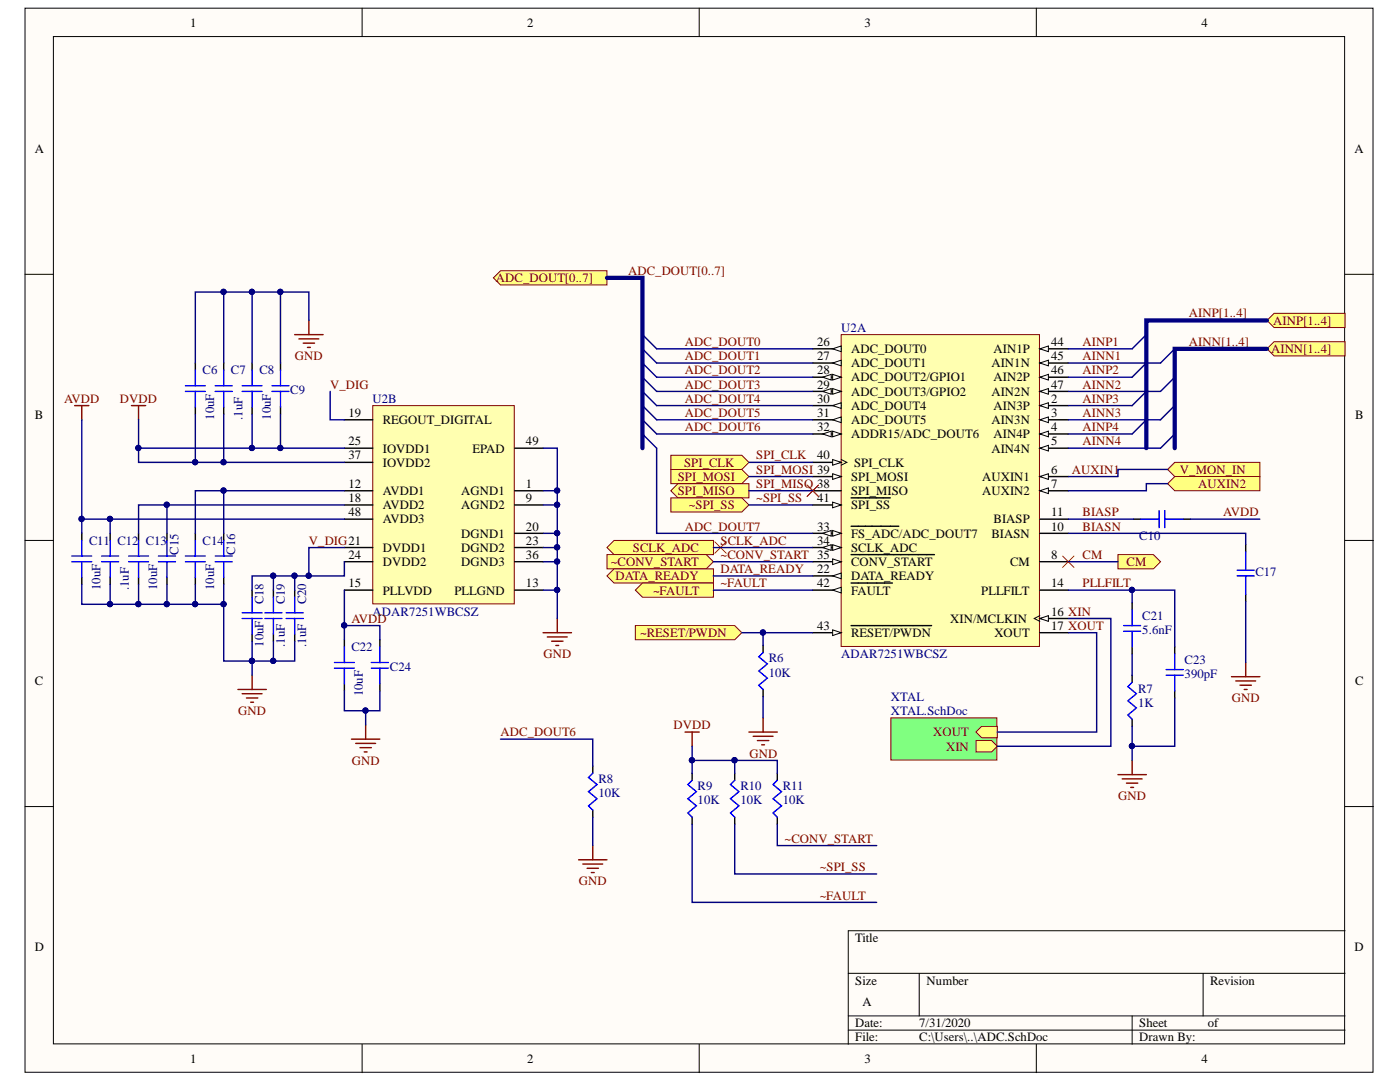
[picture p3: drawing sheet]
<svg xmlns="http://www.w3.org/2000/svg" width="279mm" height="216mm" viewBox="0 0 279 216" stroke-linecap="round" stroke-linejoin="round" font-family="sans-serif">
<defs><g id="words">
<g font-size="2.5">
<text x="38" y="5.3">1</text>
<text x="105.2" y="5.3">2</text>
<text x="172.6" y="5.3">3</text>
<text x="239.8" y="5.3">4</text>
<text x="6.9" y="30.5">A</text>
<text x="270.3" y="30.5">A</text>
<text x="163.1" y="69">26</text>
<text x="163.1" y="71.9">27</text>
<text x="169.9" y="70.5">ADC_DOUT0</text>
<text x="198.3" y="70.5">AIN1P</text>
<text x="209.8" y="69">44</text>
<text x="209.8" y="71.9">45</text>
<text x="163.1" y="74.7">28</text>
<text x="163.1" y="77.6">29</text>
<text x="169.9" y="73.3">ADC_DOUT1</text>
<text x="169.9" y="76.1">ADC_DOUT2/GPIO1</text>
<text x="197.8" y="73.3">AIN1N</text>
<text x="198.3" y="76.1">AIN2P</text>
<text x="209.8" y="74.7">46</text>
<text x="209.8" y="77.6">47</text>
<text x="6.9" y="83.6">B</text>
<text x="69.5" y="83.2">19</text>
<text x="163.1" y="80.3">30</text>
<text x="163.1" y="83.2">31</text>
<text x="169.9" y="79">ADC_DOUT3/GPIO2</text>
<text x="169.9" y="81.8">ADC_DOUT4</text>
<text x="197.8" y="79">AIN2N</text>
<text x="198.3" y="81.8">AIN3P</text>
<text x="209.8" y="80.3">2</text>
<text x="209.8" y="83.2">3</text>
<text x="270.4" y="83.6">B</text>
<text x="69.5" y="88.9">25</text>
<text x="76.4" y="84.7">REGOUT_DIGITAL</text>
<text x="105" y="88.9">49</text>
<text x="163.1" y="86">32</text>
<text x="169.9" y="84.7">ADC_DOUT5</text>
<text x="169.9" y="87.4">ADDR15/ADC_DOUT6</text>
<text x="197.8" y="84.7">AIN3N</text>
<text x="198.3" y="87.4">AIN4P</text>
<text x="209.8" y="86">4</text>
<text x="209.8" y="88.9">5</text>
<text x="69.5" y="91.7">37</text>
<text x="76.4" y="90.3">IOVDD1</text>
<text x="76.4" y="93.1">IOVDD2</text>
<text x="94.3" y="90.3">EPAD</text>
<text x="163.1" y="91.7">40</text>
<text x="169.9" y="96">SPI_MOSI</text>
<text x="170.4" y="93.1">SPI_CLK</text>
<text x="196" y="96">AUXIN1</text>
<text x="197.8" y="90.3">AIN4N</text>
<text x="209.8" y="94.6">6</text>
<text x="69.5" y="97.3">12</text>
<text x="69.5" y="100.2">18</text>
<text x="76.4" y="98.8">AVDD1</text>
<text x="76.4" y="101.7">AVDD2</text>
<text x="92" y="98.8">AGND1</text>
<text x="92" y="101.7">AGND2</text>
<text x="105" y="97.3">1</text>
<text x="105" y="100.2">9</text>
<text x="163.1" y="100.2">41</text>
<text x="169.9" y="98.8">SPI_MISO</text>
<text x="169.9" y="101.7">SPI_SS</text>
<text x="196" y="98.8">AUXIN2</text>
<text x="209.8" y="97.3">7</text>
<text x="69.5" y="103">48</text>
<text x="76.4" y="104.4">AVDD3</text>
<text x="92" y="107.3">DGND1</text>
<text x="105" y="105.9">20</text>
<text x="163.1" y="105.9">33</text>
<text x="169.9" y="107.3">FS_ADC/ADC_DOUT7</text>
<text x="197.8" y="107.3">BIASN</text>
<text x="198.3" y="104.4">BIASP</text>
<text x="209.8" y="105.9">10</text>
<text x="209.8" y="103">11</text>
<text x="69.5" y="111.6">24</text>
<text x="76.4" y="110.1">DVDD1</text>
<text x="76.4" y="113">DVDD2</text>
<text x="92" y="110.1">DGND2</text>
<text x="92" y="113">DGND3</text>
<text x="105" y="108.7">23</text>
<text x="105" y="111.6">36</text>
<text x="163.1" y="108.7">34</text>
<text x="169.9" y="110.1">SCLK_ADC</text>
<text x="169.9" y="113">CONV_START</text>
<text x="201.6" y="113">CM</text>
<text x="209.8" y="111.6">8</text>
<text x="69.5" y="117.2">15</text>
<text x="76.4" y="118.7">PLLVDD</text>
<text x="90.7" y="118.7">PLLGND</text>
<text x="105" y="117.2">13</text>
<text x="163.1" y="114.3">22</text>
<text x="163.1" y="117.2">42</text>
<text x="169.9" y="115.8">DATA_READY</text>
<text x="169.9" y="118.7">FAULT</text>
<text x="195.8" y="118.7">PLLFILT</text>
<text x="209.8" y="117.2">14</text>
<text x="163.1" y="125.7">43</text>
<text x="189.6" y="124.2">XIN/MCLKIN</text>
<text x="209.8" y="122.9">16 XIN</text>
<text x="209.8" y="125.7">17 XOUT</text>
<text x="169.9" y="127.1">RESET/PWDN</text>
<text x="198.4" y="127.1">XOUT</text>
<text x="6.9" y="136.7">C</text>
<text x="270.4" y="136.7">C</text>
<text x="6.9" y="189.8">D</text>
<text x="170.7" y="188">Title</text>
<text x="270.3" y="189.8">D</text>
<text x="170.7" y="196.5">Size</text>
<text x="184.9" y="196.5">Number</text>
<text x="241.5" y="196.5">Revision</text>
<text x="172.1" y="200.8">A</text>
<text x="170.7" y="205">Date:</text>
<text x="170.7" y="207.8">File:</text>
<text x="183.5" y="205">7/31/2020</text>
<text x="183.5" y="207.8">C:\Users\..\ADC.SchDoc</text>
<text x="227.4" y="205">Sheet</text>
<text x="227.4" y="207.8">Drawn By:</text>
<text x="241.1" y="205">of</text>
<text x="38" y="212.1">1</text>
<text x="105.2" y="212.1">2</text>
<text x="172.6" y="212.1">3</text>
<text x="239.8" y="212.1">4</text>
</g>
<g font-size="2.5" fill="#800000">
<text x="99" y="56.3">ADC_DOUT[0..7]</text>
<text x="125.4" y="54.9">ADC_DOUT[0..7]</text>
<text x="237.3" y="63.3">AINP[1..4]</text>
<text x="254.1" y="64.8">AINP[1..4]</text>
<text x="58.9" y="71.9">GND</text>
<text x="136.7" y="69">ADC_DOUT0</text>
<text x="136.7" y="71.9">ADC_DOUT1</text>
<text x="216" y="69">AINP1</text>
<text x="216" y="71.9">AINN1</text>
<text x="237.3" y="69">AINN[1..4]</text>
<text x="253.7" y="70.5">AINN[1..4]</text>
<text x="65.9" y="77.6">V_DIG</text>
<text x="136.7" y="74.7">ADC_DOUT2</text>
<text x="136.7" y="77.6">ADC_DOUT3</text>
<text x="216" y="74.7">AINP2</text>
<text x="216" y="77.6">AINN2</text>
<text x="12.8" y="80.3">AVDD</text>
<text x="23.9" y="80.3">DVDD</text>
<text x="136.7" y="80.3">ADC_DOUT4</text>
<text x="136.7" y="83.2">ADC_DOUT5</text>
<text x="216" y="80.3">AINP3</text>
<text x="216" y="83.2">AINN3</text>
<text x="136.7" y="86">ADC_DOUT6</text>
<text x="216" y="88.9">AINN4</text>
<text x="216" y="86">AINP4</text>
<text x="135.3" y="96">SPI_MOSI</text>
<text x="136.5" y="93.1">SPI_CLK</text>
<text x="150.9" y="91.7">SPI_CLK</text>
<text x="150.9" y="94.6">SPI_MOSI 39</text>
<text x="213.9" y="94.6">AUXIN1</text>
<text x="235.5" y="94.6">V_MON_IN</text>
<text x="135.3" y="98.8">SPI_MISO</text>
<text x="137.5" y="101.7">~SPI_SS</text>
<text x="150.9" y="97.3">SPI_MISO 38</text>
<text x="150.9" y="100.2">~SPI_SS</text>
<text x="239.1" y="97.3">AUXIN2</text>
<text x="136.7" y="105.9">ADC_DOUT7</text>
<text x="216" y="103">BIASP</text>
<text x="216" y="105.9">BIASN</text>
<text x="244.1" y="103">AVDD</text>
<text x="61.7" y="108.7">V_DIG21</text>
<text x="121.9" y="113">~CONV_START</text>
<text x="126.3" y="110.1">SCLK_ADC</text>
<text x="143.8" y="108.7">SCLK_ADC</text>
<text x="143.8" y="111.6">~CONV_START 35</text>
<text x="216" y="111.6">CM</text>
<text x="224.8" y="113">CM</text>
<text x="122.8" y="115.8">DATA_READY</text>
<text x="130.3" y="118.7">~FAULT</text>
<text x="143.8" y="114.3">DATA_READY</text>
<text x="143.8" y="117.2">~FAULT</text>
<text x="216" y="117.2">PLLFILT</text>
<text x="70.1" y="124.2">AVDD</text>
<text x="108.4" y="131.3">GND</text>
<text x="127.7" y="127.1">~RESET/PWDN</text>
<text x="47.5" y="142.7">GND</text>
<text x="245.8" y="140.1">GND</text>
<text x="99.9" y="146.9">ADC_DOUT6</text>
<text x="134.4" y="145.5">DVDD</text>
<text x="186.3" y="146.9">XOUT</text>
<text x="188.8" y="149.8">XIN</text>
<text x="70.2" y="152.6">GND</text>
<text x="149.5" y="151.2">GND</text>
<text x="223.1" y="159.7">GND</text>
<text x="156.6" y="168.2">~CONV_START</text>
<text x="163.6" y="173.9">~SPI_SS</text>
<text x="115.5" y="176.7">GND</text>
<text x="163.6" y="179.5">~FAULT</text>
</g>
<g font-size="2.5" fill="#000080">
<text x="167.9" y="66.2">U2A</text>
<text x="40.4" y="74.7">C6</text>
<text x="46.1" y="74.7">C7</text>
<text x="51.8" y="74.7">C8</text>
<text x="42.7" y="83.7" transform="rotate(-90 42.7 83.7)">10uF</text>
<text x="48.4" y="83.7" transform="rotate(-90 48.4 83.7)">.1uF</text>
<text x="54.1" y="83.7" transform="rotate(-90 54.1 83.7)">10uF</text>
<text x="57.9" y="78.7">C9</text>
<text x="74.4" y="80.3">U2B</text>
<text x="227.4" y="107.8">C10</text>
<text x="17.8" y="108.7">C11</text>
<text x="23.4" y="108.7">C12</text>
<text x="29.1" y="108.7">C13</text>
<text x="35.6" y="110.7" transform="rotate(-90 35.6 110.7)">C15</text>
<text x="40.4" y="108.7">C14</text>
<text x="46.9" y="110.7" transform="rotate(-90 46.9 110.7)">C16</text>
<text x="20" y="117.7" transform="rotate(-90 20 117.7)">10uF</text>
<text x="25.7" y="117.7" transform="rotate(-90 25.7 117.7)">.1uF</text>
<text x="31.4" y="117.7" transform="rotate(-90 31.4 117.7)">10uF</text>
<text x="42.7" y="117.7" transform="rotate(-90 42.7 117.7)">10uF</text>
<text x="250.5" y="114.9">C17</text>
<text x="52.6" y="120.6" transform="rotate(-90 52.6 120.6)">C18</text>
<text x="56.8" y="120.6" transform="rotate(-90 56.8 120.6)">C19</text>
<text x="61.1" y="120.6" transform="rotate(-90 61.1 120.6)">C20</text>
<text x="74.4" y="122.9">ADAR7251WBCSZ</text>
<text x="228" y="123.7">C21</text>
<text x="52.6" y="129.1" transform="rotate(-90 52.6 129.1)">10uF</text>
<text x="56.8" y="129.1" transform="rotate(-90 56.8 129.1)">.1uF</text>
<text x="61.1" y="129.1" transform="rotate(-90 61.1 129.1)">.1uF</text>
<text x="70.1" y="129.9">C22</text>
<text x="167.9" y="131.3">ADAR7251WBCSZ</text>
<text x="228" y="126.5">5.6nF</text>
<text x="77.8" y="133.9">C24</text>
<text x="153.4" y="132.2">R6</text>
<text x="153.4" y="135.1">10K</text>
<text x="236.4" y="132.5">C23</text>
<text x="236.4" y="135.3">390pF</text>
<text x="72.4" y="138.9" transform="rotate(-90 72.4 138.9)">10uF</text>
<text x="177.8" y="139.9">XTAL</text>
<text x="177.8" y="142.7">XTAL.SchDoc</text>
<text x="227.1" y="138.2">R7</text>
<text x="227.1" y="141">1K</text>
<text x="119.4" y="156.3">R8</text>
<text x="119.4" y="159.1">10K</text>
<text x="139.2" y="157.7">R9</text>
<text x="139.2" y="160.5">10K</text>
<text x="147.8" y="157.7">R10</text>
<text x="147.8" y="160.5">10K</text>
<text x="156.2" y="157.7">R11</text>
<text x="156.2" y="160.5">10K</text>
</g>
</g></defs>
<g fill="#fffcf8" stroke="#000" stroke-width=".2">
<path d="M5 1.6h269v212.4h-269z"/>
<path d="M10.7 7.3h257.6v201h-257.6z"/>
</g>
<g fill="none" stroke="#000" stroke-width=".2">
<path d="M72.3 1.6v5.7M139.5 1.6v5.7M206.8 1.6v5.7M5 54.7h5.7M268.4 54.7h5.7M5 107.8h5.7M268.4 107.8h5.7M5 160.9h5.7M268.4 160.9h5.7M169.3 194.2h99.1M183.5 194.2v8.5M240.1 194.2v8.5"/>
<path d="M268.4 185.7h-99.1v22.7M72.3 208.4v5.6M139.5 208.4v5.6M169.3 202.7h99.1M169.3 205.5h99.1M206.8 208.4v5.6M225.9 202.7v5.7"/>
</g>
<path d="M167.9 66.8h39.5v62.2h-39.5z" fill="#ffffb0" stroke="#800000" stroke-width=".2"/>
<path d="M207.5 106.4h5.7M207.5 103.6h5.7M207.5 117.8h5.7M207.5 123.4h5.7" fill="none" stroke="#000" stroke-width=".28"/>
<path d="M207.5 122.8l-1.1 .6 1.1 .6" fill="none" stroke="#000" stroke-width=".2"/>
<path d="M207.5 123.4l1.7-.6v1.2z" fill="#fffcf8"/>
<path d="M207.5 123.4l1.7-.6v1.2z" fill="none" stroke="#000" stroke-width=".2"/>
<path d="M207.5 80.9h5.7M207.5 126.2h5.7" fill="none" stroke="#000" stroke-width=".28"/>
<path d="M207.5 80.9l1.7-.5v1.1z" fill="#fffcf8"/>
<path d="M207.5 80.9l1.7-.5v1.1z" fill="none" stroke="#000" stroke-width=".2"/>
<path d="M162.2 114.9h5.7" fill="none" stroke="#000" stroke-width=".28"/>
<path d="M166.2 114.9l1.7-.5v1.1z" fill="#fffcf8"/>
<path d="M166.2 114.9l1.7-.5v1.1z" fill="none" stroke="#000" stroke-width=".2"/>
<path d="M162.2 69.6h5.7" fill="none" stroke="#000" stroke-width=".28"/>
<path d="M166.2 69.6l1.7-.6v1.2z" fill="#fffcf8"/>
<path d="M166.2 69.6l1.7-.6v1.2z" fill="none" stroke="#000" stroke-width=".2"/>
<path d="M162.2 72.4h5.7" fill="none" stroke="#000" stroke-width=".28"/>
<path d="M166.2 72.4l1.7-.5v1.1z" fill="#fffcf8"/>
<path d="M166.2 72.4l1.7-.5v1.1z" fill="none" stroke="#000" stroke-width=".2"/>
<path d="M162.2 75.3h5.7" fill="none" stroke="#000" stroke-width=".28"/>
<path d="M166.2 74.7l1.7 .6-1.7 .5z" fill="#fffcf8"/>
<path d="M166.2 74.7l1.7 .6-1.7 .5z" fill="none" stroke="#000" stroke-width=".2"/>
<path d="M164.2 75.3l1.7-.6v1.1z" fill="#fffcf8"/>
<path d="M164.2 75.3l1.7-.6v1.1z" fill="none" stroke="#000" stroke-width=".2"/>
<path d="M162.2 78.1h5.7" fill="none" stroke="#000" stroke-width=".28"/>
<path d="M166.2 77.5l1.7 .6-1.7 .6z" fill="#fffcf8"/>
<path d="M166.2 77.5l1.7 .6-1.7 .6z" fill="none" stroke="#000" stroke-width=".2"/>
<path d="M164.2 78.1l1.7-.6v1.2z" fill="#fffcf8"/>
<path d="M164.2 78.1l1.7-.6v1.2z" fill="none" stroke="#000" stroke-width=".2"/>
<path d="M207.5 83.8h5.7" fill="none" stroke="#000" stroke-width=".28"/>
<path d="M207.5 83.8l1.7-.6v1.1z" fill="#fffcf8"/>
<path d="M207.5 83.8l1.7-.6v1.1z" fill="none" stroke="#000" stroke-width=".2"/>
<path d="M162.2 80.9h5.7" fill="none" stroke="#000" stroke-width=".28"/>
<path d="M166.2 80.9l1.7-.5v1.1z" fill="#fffcf8"/>
<path d="M166.2 80.9l1.7-.5v1.1z" fill="none" stroke="#000" stroke-width=".2"/>
<path d="M162.2 83.8h5.7" fill="none" stroke="#000" stroke-width=".28"/>
<path d="M166.2 83.8l1.7-.6v1.1z" fill="#fffcf8"/>
<path d="M166.2 83.8l1.7-.6v1.1z" fill="none" stroke="#000" stroke-width=".2"/>
<path d="M162.2 86.6h5.7" fill="none" stroke="#000" stroke-width=".28"/>
<path d="M166.2 86l1.7 .6-1.7 .6z" fill="#fffcf8"/>
<path d="M166.2 86l1.7 .6-1.7 .6z" fill="none" stroke="#000" stroke-width=".2"/>
<path d="M164.2 86.6l1.7-.6v1.2z" fill="#fffcf8"/>
<path d="M164.2 86.6l1.7-.6v1.2z" fill="none" stroke="#000" stroke-width=".2"/>
<path d="M162.2 106.4h5.7" fill="none" stroke="#000" stroke-width=".28"/>
<path d="M166.2 105.9l1.7 .5-1.7 .6z" fill="#fffcf8"/>
<path d="M166.2 105.9l1.7 .5-1.7 .6z" fill="none" stroke="#000" stroke-width=".2"/>
<path d="M164.2 106.4l1.7-.5v1.1z" fill="#fffcf8"/>
<path d="M164.2 106.4l1.7-.5v1.1z" fill="none" stroke="#000" stroke-width=".2"/>
<path d="M162.2 109.3h5.7M169.9 105h9.5" fill="none" stroke="#000" stroke-width=".28"/>
<path d="M166.2 108.7l1.7 .6-1.7 .5z" fill="#fffcf8"/>
<path d="M166.2 108.7l1.7 .6-1.7 .5z" fill="none" stroke="#000" stroke-width=".2"/>
<path d="M164.2 109.3l1.7-.6v1.1z" fill="#fffcf8"/>
<path d="M164.2 109.3l1.7-.6v1.1z" fill="none" stroke="#000" stroke-width=".2"/>
<path d="M162.2 112.1h5.7" fill="none" stroke="#000" stroke-width=".28"/>
<path d="M166.2 111.5l1.7 .6-1.7 .6z" fill="#fffcf8"/>
<path d="M166.2 111.5l1.7 .6-1.7 .6z" fill="none" stroke="#000" stroke-width=".2"/>
<path d="M162.2 97.9h5.7M162.2 95.1h5.7M169.9 110.7h16.6" fill="none" stroke="#000" stroke-width=".28"/>
<path d="M166.2 94.5l1.7 .6-1.7 .6z" fill="#fffcf8"/>
<path d="M166.2 94.5l1.7 .6-1.7 .6z" fill="none" stroke="#000" stroke-width=".2"/>
<path d="M207.5 86.6h5.7" fill="none" stroke="#000" stroke-width=".28"/>
<path d="M207.5 86.6l1.7-.6v1.2z" fill="#fffcf8"/>
<path d="M167.9 91.7l1.1 .6-1.1 .5M207.5 86.6l1.7-.6v1.2z" fill="none" stroke="#000" stroke-width=".2"/>
<path d="M162.2 92.3h5.7" fill="none" stroke="#000" stroke-width=".28"/>
<path d="M166.2 91.7l1.7 .6-1.7 .5z" fill="#fffcf8"/>
<path d="M166.2 91.7l1.7 .6-1.7 .5z" fill="none" stroke="#000" stroke-width=".2"/>
<path d="M162.2 100.8h5.7" fill="none" stroke="#000" stroke-width=".28"/>
<path d="M166.2 100.2l1.7 .6-1.7 .5z" fill="#fffcf8"/>
<path d="M166.2 100.2l1.7 .6-1.7 .5z" fill="none" stroke="#000" stroke-width=".2"/>
<path d="M169.9 99.3h7.8M162.2 117.8h5.7" fill="none" stroke="#000" stroke-width=".28"/>
<path d="M166.2 117.8l1.7-.6v1.1z" fill="#fffcf8"/>
<path d="M166.2 117.8l1.7-.6v1.1z" fill="none" stroke="#000" stroke-width=".2"/>
<path d="M169.9 116.3h8.2M162.2 126.2h5.7" fill="none" stroke="#000" stroke-width=".28"/>
<path d="M166.2 125.7l1.7 .5-1.7 .6z" fill="#fffcf8"/>
<path d="M166.2 125.7l1.7 .5-1.7 .6z" fill="none" stroke="#000" stroke-width=".2"/>
<path d="M207.5 69.6h5.7M169.9 124.8h16" fill="none" stroke="#000" stroke-width=".28"/>
<path d="M207.5 69.6l1.7-.6v1.2z" fill="#fffcf8"/>
<path d="M207.5 69.6l1.7-.6v1.2z" fill="none" stroke="#000" stroke-width=".2"/>
<path d="M207.5 72.4h5.7" fill="none" stroke="#000" stroke-width=".28"/>
<path d="M207.5 72.4l1.7-.5v1.1z" fill="#fffcf8"/>
<path d="M207.5 72.4l1.7-.5v1.1z" fill="none" stroke="#000" stroke-width=".2"/>
<path d="M207.5 75.3h5.7" fill="none" stroke="#000" stroke-width=".28"/>
<path d="M207.5 75.3l1.7-.6v1.1z" fill="#fffcf8"/>
<path d="M207.5 75.3l1.7-.6v1.1z" fill="none" stroke="#000" stroke-width=".2"/>
<path d="M207.5 78.1h5.7" fill="none" stroke="#000" stroke-width=".28"/>
<path d="M207.5 78.1l1.7-.6v1.2z" fill="#fffcf8"/>
<path d="M207.5 78.1l1.7-.6v1.2z" fill="none" stroke="#000" stroke-width=".2"/>
<path d="M207.5 89.4h5.7" fill="none" stroke="#000" stroke-width=".28"/>
<path d="M207.5 89.4l1.7-.5v1.1z" fill="#fffcf8"/>
<path d="M207.5 89.4l1.7-.5v1.1z" fill="none" stroke="#000" stroke-width=".2"/>
<path d="M207.5 95.1h5.7" fill="none" stroke="#000" stroke-width=".28"/>
<path d="M207.5 95.1l1.7-.6v1.2z" fill="#fffcf8"/>
<path d="M207.5 95.1l1.7-.6v1.2z" fill="none" stroke="#000" stroke-width=".2"/>
<path d="M207.5 97.9h5.7" fill="none" stroke="#000" stroke-width=".28"/>
<path d="M207.5 97.9l1.7-.5v1.1z" fill="#fffcf8"/>
<path d="M207.5 97.9l1.7-.5v1.1z" fill="none" stroke="#000" stroke-width=".2"/>
<path d="M207.5 112.1h5.7" fill="none" stroke="#000" stroke-width=".28"/>
<g fill="#ffff80" stroke="#800000" stroke-width=".2">
<path d="M252.9 63.9l1.4-1.4h14.1v2.9h-14.1z" fill-rule="evenodd"/>
<path d="M252.9 69.6l1.4-1.4h14.1v2.8h-14.1z" fill-rule="evenodd"/>
</g>
<path d="M228.8 66.8l-2.9 2.8M228.8 72.4l-2.9 2.9M228.8 78.1l-2.9 2.8M234.4 75.3l-2.8 2.8M234.4 69.6l-2.8 2.8M228.8 83.8l-2.9 2.8M234.4 86.6l-2.8 2.8M234.4 80.9l-2.8 2.9" fill="none" stroke="#000080" stroke-width=".28"/>
<path d="M74.4 80.9h28.2v39.6h-28.2z" fill="#ffffb0" stroke="#800000" stroke-width=".2"/>
<g fill="none" stroke="#000" stroke-width=".28">
<path d="M39 72.4v1.5M44.6 72.4v1.5M50.3 72.4v1.5M56 72.4v1.5M39 81.2v1.4M44.6 81.2v1.4M50.3 81.2v1.4M56 81.2v1.4M68.7 97.9h5.7M68.7 83.8h5.7M68.7 89.4h5.7M68.7 92.3h5.7"/>
<path d="M102.7 97.9h5.7M102.7 89.4h5.7M16.3 106.4v1.4M16.3 115.2v1.4M22 106.4v1.4M22 115.2v1.4M27.7 106.4v1.4M27.7 115.2v1.4M33.3 106.4v1.4M33.3 115.2v1.4M39 106.4v1.4M39 115.2v1.4"/>
<path d="M44.6 106.4v1.4M44.6 115.2v1.4M50.3 117.8v1.4M54.6 117.8v1.4M58.8 117.8v1.4M68.7 117.8h5.7M68.7 100.8h5.7M68.7 109.3h5.7M68.7 112.1h5.7M68.7 103.6h5.7M102.7 117.8h5.7M102.7 100.8h5.7"/>
<path d="M102.7 106.4h5.7M102.7 109.3h5.7M102.7 112.1h5.7M226.2 103.6h1.4M236.1 103.6h1.5M248.6 108.7v1.4M248.6 118.6v1.4M50.3 126.5v1.4M54.6 126.5v1.4M58.8 126.5v1.4M68.7 127.7v1.4M68.7 136.4v1.5"/>
<path d="M75.8 127.7v1.4M75.8 136.4v1.5"/>
</g>
<g fill="none" stroke="#800000" stroke-width=".28">
<path d="M58.8 66.8h5.7M59.7 67.6h3.9M60.5 68.5h2.3M61.4 69.3h.5M61.6 63.9v2.9M26.2 80.9h2.9M27.7 80.9v2.9M47.5 137.6h5.6M48.3 138.4h4M49.2 139.3h2.2M50.3 134.7v2.9M108.4 126.2h5.7"/>
<path d="M109.2 127.1h4M110.1 127.9h2.3M110.9 128.8h.6M111.2 123.4v2.8M245.8 135h5.6M246.6 135.9h4M247.5 136.7h2.2M248.3 137.6h.6M248.6 132.2v2.8M50 140.1h.6M70.1 147.5h5.7M71 148.3h4"/>
<path d="M71.8 149.2h2.3M72.7 150h.6M73 144.7v2.8"/>
</g>
<g fill="none" stroke="#00f" stroke-width=".28">
<path d="M37 78.1h4M37 77h4M39 73.9v3.1M39 78.1v3.1M42.9 78.1h3.4M42.9 77h3.4M44.6 73.9v3.1M44.6 78.1v3.1M48.3 78.1h4M48.3 77h4M50.3 73.9v3.1M50.3 78.1v3.1"/>
<path d="M54.3 78.1h3.4M54.3 77h3.4M56 73.9v3.1M56 78.1v3.1M14.3 112.1h4M14.3 111h4M16.3 107.8v3.2M16.3 112.1v3.1M20.3 112.1h3.4M20.3 111h3.4M22 107.8v3.2M22 112.1v3.1"/>
<path d="M25.7 112.1h3.9M25.7 111h3.9M27.7 107.8v3.2M27.7 112.1v3.1M31.6 112.1h3.4M31.6 111h3.4M33.3 107.8v3.2M33.3 112.1v3.1M37 112.1h4M37 111h4M39 107.8v3.2M39 112.1v3.1"/>
<path d="M42.9 112.1h3.4M42.9 111h3.4M44.6 107.8v3.2M44.6 112.1v3.1M50.3 119.2v3.1M54.6 119.2v3.1M58.8 119.2v3.1M227.6 103.6h3.7M231.3 101.9v3.4M232.5 101.9v3.4M232.5 103.6h3.6M246.9 113.8h3.4"/>
<path d="M246.9 114.9h3.4M248.6 110.1v3.7M248.6 114.9v3.7M48.3 123.4h4M48.3 122.3h4M50.3 123.4v3.1M52.9 123.4h3.4M52.9 122.3h3.4M54.6 123.4v3.1M57.1 123.4h3.4M57.1 122.3h3.4M58.8 123.4v3.1"/>
<path d="M66.7 133.3h4M66.7 132.2h4M68.7 129.1v3.1M68.7 133.3v3.1M74.1 133.3h3.4M74.1 132.2h3.4M75.8 129.1v3.1M75.8 133.3v3.1"/>
</g>
<g fill="#ffff80" stroke="#800000" stroke-width=".2">
<path d="M233 93.7l1.4-1.4h17v2.8h-17z" fill-rule="evenodd"/>
<path d="M98.5 55.4l1.4-1.4h21.2v2.9h-21.2z" fill-rule="evenodd"/>
</g>
<path d="M128.2 78.1l2.8 2.8M128.2 75.3l2.8 2.8M128.2 72.4l2.8 2.9M128.2 69.6l2.8 2.8M128.2 66.8l2.8 2.8M128.2 86.6l2.8 2.8M128.2 83.8l2.8 2.8M128.2 80.9l2.8 2.9" fill="none" stroke="#000080" stroke-width=".28"/>
<g fill="#ffff80" stroke="#800000" stroke-width=".2">
<path d="M133.9 90.8h14.1l1.5 1.5-1.5 1.4h-14.1z" fill-rule="evenodd"/>
<path d="M133.9 93.7h14.1l1.5 1.4-1.5 1.4h-14.1z" fill-rule="evenodd"/>
<path d="M133.9 97.9l1.4-1.4h14.2v2.8h-14.2z" fill-rule="evenodd"/>
<path d="M133.9 99.3h14.1l1.5 1.5-1.5 1.4h-14.1z" fill-rule="evenodd"/>
<path d="M121.1 109.3l1.4-1.5h19.9v2.9h-19.9z" fill-rule="evenodd"/>
<path d="M121.1 110.7h19.9l1.4 1.4-1.4 1.4h-19.9z" fill-rule="evenodd"/>
<path d="M121.1 114.9l1.4-1.4h19.9v2.8h-19.9z" fill-rule="evenodd"/>
<path d="M126.8 117.8l1.4-1.5h14.2v2.9h-14.2z" fill-rule="evenodd"/>
<path d="M126.8 124.8h19.8l1.4 1.4-1.4 1.5h-19.8z" fill-rule="evenodd"/>
<path d="M223.1 110.7h7.1l1.4 1.4-1.4 1.4h-7.1z" fill-rule="evenodd"/>
</g>
<path d="M225.9 120.3v1.4M225.9 129.1v1.4M225.9 134.7v1.5M234.4 129.1v1.4M234.4 137.9v1.4M225.9 143.5v1.4" fill="none" stroke="#000" stroke-width=".28"/>
<path d="M224.2 126h3.4M224.2 124.8h3.4M225.9 136.2l-.8 .8 1.7 1.4-1.7 1.4 1.7 1.5-1.7 1.4 .8 .8M225.9 121.7v3.1M225.9 126v3.1M232.7 134.7h3.4M232.7 133.6h3.4M234.4 130.5v3.1M234.4 134.7v3.2" fill="none" stroke="#00f" stroke-width=".28"/>
<path d="M223.1 154.6h5.7M224 155.4h3.9M224.8 156.3h2.3M225.7 157.1h.5M225.9 151.7v2.9" fill="none" stroke="#800000" stroke-width=".28"/>
<path d="M233 96.5l1.4-1.4h17v2.8h-17z" fill-rule="evenodd" fill="#ffff80" stroke="#800000" stroke-width=".2"/>
<path d="M118.3 152.9v1.4M118.3 161.6v1.5" fill="none" stroke="#000" stroke-width=".28"/>
<path d="M118.3 154.3l-.9 .8 1.7 1.5-1.7 1.4 1.7 1.4-1.7 1.4 .9 .8" fill="none" stroke="#00f" stroke-width=".28"/>
<path d="M115.5 171.6h5.6M116.3 172.4h4M117.2 173.3h2.2M118 174.1h.6M118.3 168.7v2.9" fill="none" stroke="#800000" stroke-width=".28"/>
<path d="M161.1 96.8l2.2 2.3M163.3 96.8l-2.2 2.3" fill="none" stroke="#f00" stroke-width=".2"/>
<path d="M177.8 143.2h21.1v8.5h-21.1z" fill="#80ff80" stroke="#800000" stroke-width=".2"/>
<path d="M194.8 147.8h3.1l1.1 1.1-1.1 1.1h-3.1z" fill-rule="evenodd" fill="#ffff80"/>
<path d="M194.8 147.8h3.1l1.1 1.1-1.1 1.1h-3.1z" fill="none" stroke="#800000" stroke-width=".2"/>
<path d="M194.8 146.1l1.1-1.2h3.1v2.3h-3.1z" fill-rule="evenodd" fill="#ffff80"/>
<path d="M194.8 146.1l1.1-1.2h3.1v2.3h-3.1z" fill="none" stroke="#800000" stroke-width=".2"/>
<path d="M161.1 96.8l2.2 2.3M163.3 96.8l-2.2 2.3M142.7 108.1l2.2 2.3M144.9 108.1l-2.2 2.3M212.1 111l2.2 2.2M214.3 111l-2.2 2.2" fill="none" stroke="#f00" stroke-width=".2"/>
<path d="M14.9 80.9h2.8M16.3 80.9v2.9M136.7 146.1h2.8M138.1 146.1v2.8M149.5 146.1h5.6M150.3 146.9h4M151.2 147.8h2.2M152 148.6h.6M152.3 143.2v2.9" fill="none" stroke="#800000" stroke-width=".28"/>
<path d="M152.3 128.8v1.4M152.3 137.6v1.4M138.1 154.3v1.4M146.6 154.3v1.4M155.1 154.3v1.4M138.1 163.1v1.4M146.6 163.1v1.4M155.1 163.1v1.4" fill="none" stroke="#000" stroke-width=".28"/>
<path d="M152.3 130.2l-.9 .9 1.7 1.4-1.7 1.4 1.7 1.4-1.7 1.4 .9 .9M138.1 155.7l-.8 .9 1.7 1.4-1.7 1.4 1.7 1.4-1.7 1.4 .8 .9M146.6 155.7l-.8 .9 1.7 1.4-1.7 1.4 1.7 1.4-1.7 1.4 .8 .9M155.1 155.7l-.8 .9 1.7 1.4-1.7 1.4 1.7 1.4-1.7 1.4 .8 .9" fill="none" stroke="#00f" stroke-width=".28"/>
<g fill="none" stroke="#000080" stroke-width=".28">
<path d="M44.6 58.3v14.1M50.3 58.3v14.1M56 58.3v14.1M61.6 63.9v-5.6h-22.6v14.1M65.9 78.1v5.7h2.8M131 75.3h31.2M131 69.6h31.2M131 78.1h31.2M131 72.4h31.2M213.2 75.3h12.7M213.2 69.6h12.7M213.2 78.1h18.4"/>
<path d="M213.2 72.4h18.4M16.3 83.8v19.8M27.7 89.4v2.9h41M27.7 83.8v5.6h41M39 82.6v9.7M44.6 82.6v9.7M44.6 97.9v8.5M50.3 82.6v6.8M56 82.6v6.8M68.7 97.9h-29.7v8.5M108.4 89.4h2.8v28.4M108.4 97.9h2.8"/>
<path d="M131 89.4v17h31.2M131 86.6h31.2M131 80.9h31.2M131 83.8h31.2M149.5 97.9h12.7M149.5 92.3h12.7M149.5 95.1h12.7M213.2 86.6h12.7M213.2 80.9h12.7M213.2 83.8h18.4M213.2 89.4h18.4M233 96.5h-4.2v1.4h-15.6"/>
<path d="M233 93.7h-9.9v1.4h-9.9M16.3 116.6v4h28.3v-4M22 103.6h-5.7v2.8M22 116.6v4M27.7 116.6v4M33.3 100.8v5.6M33.3 116.6v4M39 116.6v4M54.6 114.9h-4.3v2.9M54.6 117.8v-2.9h4.2v2.9M68.7 109.3h-7.1v5.6M68.7 117.8v7h7.1v2.9"/>
<path d="M68.7 112.1v2.8h-9.9M68.7 103.6h-46.7v2.8M68.7 100.8h-41v5.6M108.4 117.8h2.8v5.6M108.4 100.8h2.8M108.4 106.4h2.8M108.4 109.3h2.8M108.4 112.1h2.8M142.4 109.3h19.8M142.4 112.1h19.8M142.4 114.9h19.8M142.4 117.8h19.8"/>
<path d="M149.5 100.8h12.7M213.2 117.8h12.7v2.5M213.2 106.4h35.4v2.3M213.2 112.1h9.9M213.2 103.6h13M225.9 117.8h8.5v11.3M237.6 103.6h13.8M44.6 120.6v11.3h5.7v2.8M50.3 127.9v4h8.5v-4M54.6 127.9v4M68.7 137.9v3.9h7.1v-3.9M68.7 124.8v2.9"/>
<path d="M148 126.2h14.2M152.3 126.2v2.6M152.3 139v4.2M213.2 126.2h5.7v19.9h-19.9M213.2 123.4h8.5v25.5h-22.7M225.9 130.5v4.2M234.4 139.3v9.6h-8.5v-4M248.6 120v12.2M73 141.8v2.9M99.9 147.5h18.4v5.4M138.1 148.9v5.4M138.1 151.7h8.5v2.6"/>
<path d="M146.6 151.7h8.5v2.6M225.9 148.9v2.8M118.3 163.1v5.6M138.1 164.5v15.6h36.9M146.6 164.5v9.9h28.4M155.1 164.5v4.2h19.9"/>
</g>
<g fill="#000080" stroke="#000080" stroke-width=".2">
<circle cx="111.2" cy="117.7" r=".52"/>
<circle cx="111.2" cy="97.9" r=".52"/>
<circle cx="111.2" cy="100.7" r=".52"/>
<circle cx="111.2" cy="106.4" r=".52"/>
<circle cx="111.2" cy="109.2" r=".52"/>
<circle cx="111.2" cy="112" r=".52"/>
<circle cx="72.9" cy="141.8" r=".52"/>
<circle cx="54.5" cy="114.9" r=".52"/>
<circle cx="54.5" cy="131.9" r=".52"/>
<circle cx="50.3" cy="131.9" r=".52"/>
<circle cx="55.9" cy="89.4" r=".52"/>
<circle cx="55.9" cy="58.2" r=".52"/>
<circle cx="50.3" cy="89.4" r=".52"/>
<circle cx="50.3" cy="58.2" r=".52"/>
<circle cx="44.6" cy="92.2" r=".52"/>
<circle cx="44.6" cy="58.2" r=".52"/>
<circle cx="38.9" cy="92.2" r=".52"/>
<circle cx="68.7" cy="124.8" r=".52"/>
<circle cx="58.8" cy="114.9" r=".52"/>
<circle cx="61.6" cy="114.9" r=".52"/>
<circle cx="27.6" cy="89.4" r=".52"/>
<circle cx="33.3" cy="100.7" r=".52"/>
<circle cx="44.6" cy="97.9" r=".52"/>
<circle cx="21.9" cy="120.5" r=".52"/>
<circle cx="27.6" cy="120.5" r=".52"/>
<circle cx="33.3" cy="120.5" r=".52"/>
<circle cx="38.9" cy="120.5" r=".52"/>
<circle cx="44.6" cy="120.5" r=".52"/>
<circle cx="225.9" cy="117.7" r=".52"/>
<circle cx="225.9" cy="148.9" r=".52"/>
<circle cx="138.1" cy="151.7" r=".52"/>
<circle cx="146.6" cy="151.7" r=".52"/>
<circle cx="21.9" cy="103.5" r=".52"/>
<circle cx="16.3" cy="103.5" r=".52"/>
<circle cx="152.3" cy="126.2" r=".52"/>
</g>
<path d="M121.1 55.4h7.1v34M252.9 69.6h-18.5v19.8M252.9 63.9h-24.1v25.5" fill="none" stroke="#000080" stroke-width=".85"/>
<use href="#words"/>
</svg>
